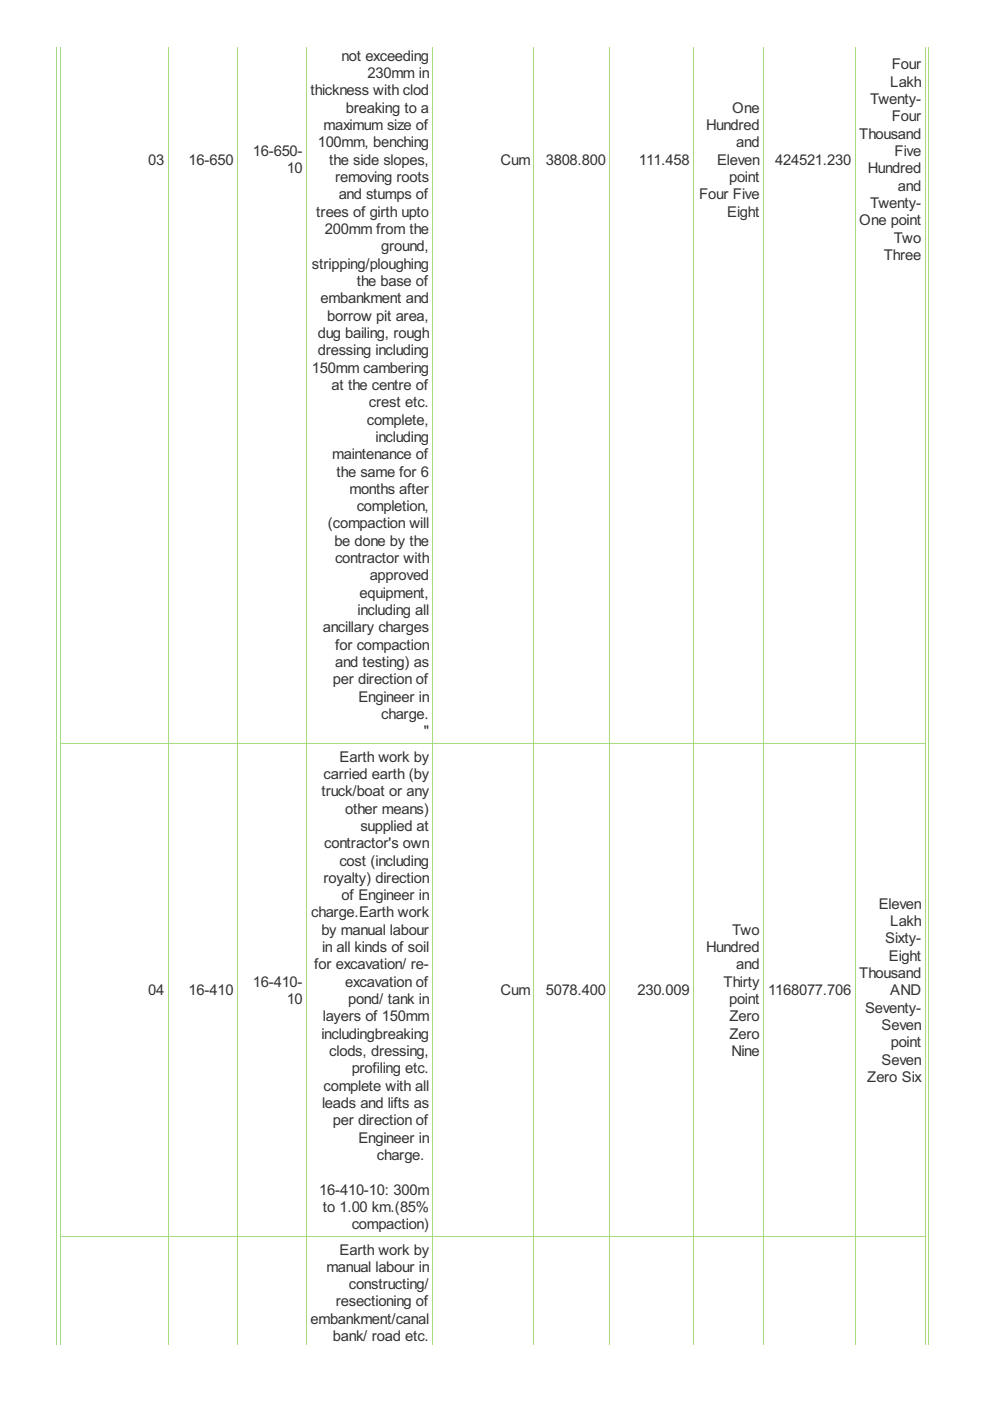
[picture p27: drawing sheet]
<svg xmlns="http://www.w3.org/2000/svg" width="210mm" height="297mm" viewBox="0 0 210 297" stroke-linecap="round" stroke-linejoin="round" font-family="sans-serif">
<defs><g id="words">
<g font-size="3.5" fill="#333">
<text x="72.4" y="12.9">not exceeding</text>
<text x="77.9" y="16.6">230mm in</text>
<text x="189.1" y="14.7">Four</text>
<text x="65.8" y="20.2">thickness with clod</text>
<text x="73.3" y="23.9">breaking to a</text>
<text x="155.3" y="23.9">One</text>
<text x="184.5" y="22.1">Twenty-</text>
<text x="188.8" y="18.4">Lakh</text>
<text x="68.6" y="27.6">maximum size of</text>
<text x="149.7" y="27.6">Hundred</text>
<text x="182.2" y="29.4">Thousand</text>
<text x="189.1" y="25.8">Four</text>
<text x="31.4" y="34.9">03</text>
<text x="40" y="34.9">16-650</text>
<text x="53.6" y="33.1">16-650-</text>
<text x="67.4" y="31.3">100mm, benching</text>
<text x="69.8" y="34.9">the side slopes,</text>
<text x="106.1" y="34.9">Cum</text>
<text x="115.7" y="34.9">3808.800</text>
<text x="135.5" y="34.9">111.458</text>
<text x="152" y="34.9">Eleven</text>
<text x="156.1" y="31.3">and</text>
<text x="164.4" y="34.9">424521.230</text>
<text x="189.7" y="33.1">Five</text>
<text x="60.8" y="36.8">10</text>
<text x="71" y="38.6">removing roots</text>
<text x="154.6" y="38.6">point</text>
<text x="184" y="36.8">Hundred</text>
<text x="190.4" y="40.4">and</text>
<text x="67.1" y="45.9">trees of girth upto</text>
<text x="71.8" y="42.3">and stumps of</text>
<text x="148.2" y="42.3">Four Five</text>
<text x="154.2" y="45.9">Eight</text>
<text x="182.2" y="47.8">One point</text>
<text x="184.5" y="44.1">Twenty-</text>
<text x="68.9" y="49.6">200mm from the</text>
<text x="80.8" y="53.3">ground,</text>
<text x="189.5" y="51.5">Two</text>
<text x="66.1" y="57">stripping/ploughing</text>
<text x="187.4" y="55.1">Three</text>
<text x="68" y="64.3">embankment and</text>
<text x="75.6" y="60.6">the base of</text>
<text x="67.4" y="71.7">dug bailing, rough</text>
<text x="69.4" y="68">borrow pit area,</text>
<text x="67.4" y="75.3">dressing including</text>
<text x="66.1" y="79">150mm cambering</text>
<text x="70.3" y="82.7">at the centre of</text>
<text x="78.2" y="86.3">crest etc.</text>
<text x="77.8" y="90">complete,</text>
<text x="79.6" y="93.7">including</text>
<text x="70.4" y="97.4">maintenance of</text>
<text x="71.3" y="101">the same for 6</text>
<text x="74.1" y="104.7">months after</text>
<text x="69.5" y="112.1">(compaction will</text>
<text x="75.6" y="108.4">completion,</text>
<text x="70.9" y="115.7">be done by the</text>
<text x="71" y="119.4">contractor with</text>
<text x="78.4" y="123.1">approved</text>
<text x="75.8" y="130.4">including all</text>
<text x="76.2" y="126.7">equipment,</text>
<text x="68.4" y="134.1">ancillary charges</text>
<text x="71" y="137.8">for compaction</text>
<text x="71" y="141.4">and testing) as</text>
<text x="70.6" y="145.1">per direction of</text>
<text x="76" y="148.8">Engineer in</text>
<text x="80.8" y="152.4">charge.</text>
<text x="72" y="161.5">Earth work by</text>
<text x="89.9" y="156.1">&quot;</text>
<text x="68.6" y="165.1">carried earth (by</text>
<text x="68.1" y="168.8">truck/boat or any</text>
<text x="73.2" y="172.5">other means)</text>
<text x="68.7" y="179.8">contractor's own</text>
<text x="76.4" y="176.2">supplied at</text>
<text x="72" y="183.5">cost (including</text>
<text x="68.6" y="187.2">royalty) direction</text>
<text x="72.4" y="190.9">of Engineer in</text>
<text x="66" y="194.5">charge.Earth work</text>
<text x="186.3" y="192.7">Eleven</text>
<text x="188.8" y="196.4">Lakh</text>
<text x="68.1" y="198.2">by manual labour</text>
<text x="68.3" y="201.9">in all kinds of soil</text>
<text x="149.7" y="201.9">Hundred</text>
<text x="155.3" y="198.2">Two</text>
<text x="187.7" y="200">Sixty-</text>
<text x="188.5" y="203.7">Eight</text>
<text x="53.6" y="209.2">16-410-</text>
<text x="66.6" y="205.5">for excavation/ re-</text>
<text x="73.2" y="209.2">excavation of</text>
<text x="153.4" y="209.2">Thirty</text>
<text x="156.1" y="205.5">and</text>
<text x="182.2" y="207.4">Thousand</text>
<text x="31.4" y="211.1">04</text>
<text x="40" y="211.1">16-410</text>
<text x="60.8" y="212.9">10</text>
<text x="73.8" y="212.9">pond/ tank in</text>
<text x="106.1" y="211.1">Cum</text>
<text x="115.7" y="211.1">5078.400</text>
<text x="135.2" y="211.1">230.009</text>
<text x="154.6" y="212.9">point</text>
<text x="162.9" y="211.1">1168077.706</text>
<text x="183.4" y="214.7">Seventy-</text>
<text x="188.8" y="211.1">AND</text>
<text x="68.1" y="220.2">includingbreaking</text>
<text x="68.4" y="216.6">layers of 150mm</text>
<text x="154.6" y="216.6">Zero</text>
<text x="154.6" y="220.2">Zero</text>
<text x="186.9" y="218.4">Seven</text>
<text x="69.8" y="223.9">clods, dressing,</text>
<text x="74.6" y="227.6">profiling etc.</text>
<text x="155.1" y="223.9">Nine</text>
<text x="186.9" y="225.7">Seven</text>
<text x="188.9" y="222.1">point</text>
<text x="68.6" y="231.2">complete with all</text>
<text x="183.9" y="229.4">Zero Six</text>
<text x="68.3" y="234.9">leads and lifts as</text>
<text x="70.6" y="238.6">per direction of</text>
<text x="76" y="242.3">Engineer in</text>
<text x="79.9" y="245.9">charge.</text>
<text x="67.7" y="253.3">16-410-10: 300m</text>
<text x="68.4" y="257">to 1.00 km.(85%</text>
<text x="74.6" y="260.6">compaction)</text>
<text x="69.2" y="269.7">manual labour in</text>
<text x="72" y="266">Earth work by</text>
<text x="74" y="273.3">constructing/</text>
<text x="65.8" y="280.7">embankment/canal</text>
<text x="71.2" y="277">resectioning of</text>
<text x="70.6" y="284.3">bank/ road etc.</text>
</g>
</g></defs>
<g fill="none" stroke="#a8da7f" stroke-width=".21">
<path d="M11.9 9.9v275.3M12.8 9.9v275.3M35.6 9.9v275.3M50.3 9.9v275.3M65 9.9v275.3M91.8 9.9v275.3M113.2 9.9v275.3M129.3 9.9v275.3M147 9.9v275.3M161.9 9.9v275.3M181.3 9.9v275.3M196.1 9.9v275.3"/>
<path d="M196.9 9.9v275.3M12.7 157.6h183.5M12.7 262.1h183.5"/>
</g>
<use href="#words"/>
</svg>
